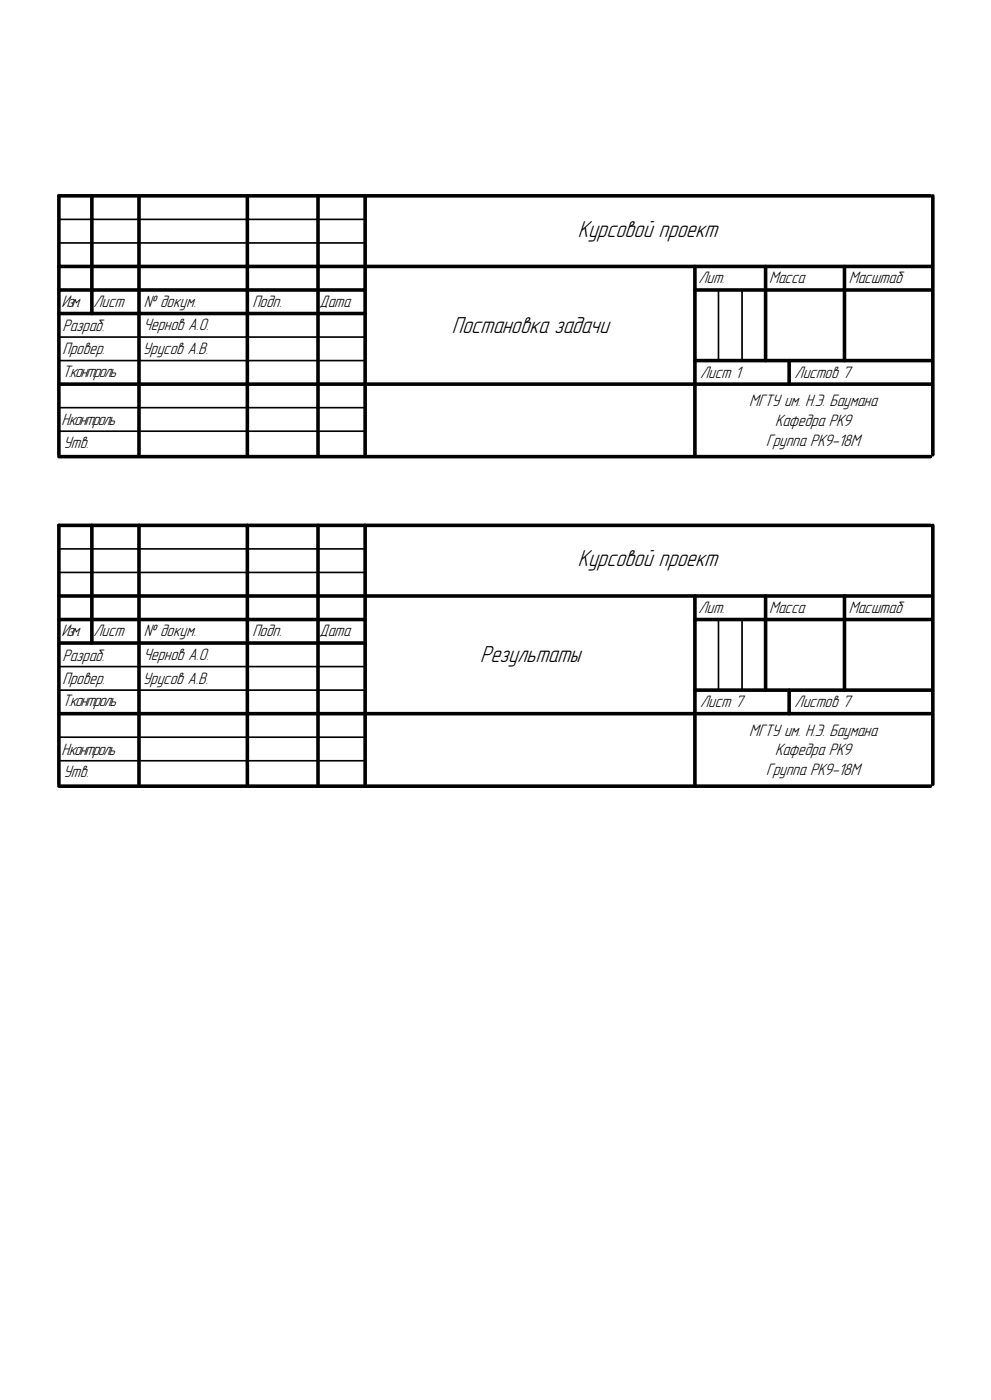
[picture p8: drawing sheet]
<svg xmlns="http://www.w3.org/2000/svg" width="210mm" height="297mm" viewBox="0 0 210 297" stroke-linecap="round" stroke-linejoin="round" font-family="sans-serif">
<defs><g id="words">
<g font-size="5.2">
<text x="122.7" y="50.3">Курсовой проект</text>
<text x="95.9" y="70.6">Постановка задачи</text>
<text x="122.7" y="120.3">Курсовой проект</text>
<text x="101.9" y="140.6">Результаты</text>
</g>
<g font-size="3.7">
<text x="13" y="65.2">Изм.</text>
<text x="19.8" y="65.2">Лист</text>
<text x="30.5" y="65.2">№ докум.</text>
<text x="53.6" y="65.2">Подп.</text>
<text x="67.8" y="65.2">Дата</text>
<text x="148.2" y="60.2">Лит.</text>
<text x="163.2" y="60.2">Масса</text>
<text x="180.2" y="60.2">Масштаб</text>
<text x="13.2" y="70.3">Разраб.</text>
<text x="30.5" y="70.2">Чернов А.О.</text>
<text x="13.2" y="75.3">Провер.</text>
<text x="30.3" y="75.2">Урусов А.В.</text>
<text x="13.2" y="80.1">Т.контроль</text>
<text x="148.6" y="80.2">Лист 1</text>
<text x="168.7" y="80.2">Листов 7</text>
<text x="159" y="86.2">МГТУ им. Н.Э. Баумана</text>
<text x="13" y="90.4">Н.контроль</text>
<text x="13.5" y="95.1">Утв.</text>
<text x="162.6" y="94.7">Группа РК9-18М</text>
<text x="164.5" y="90.5">Кафедра РК9</text>
<text x="148.2" y="130.2">Лит.</text>
<text x="163.2" y="130.2">Масса</text>
<text x="180.2" y="130.2">Масштаб</text>
<text x="13" y="135.2">Изм.</text>
<text x="19.8" y="135.2">Лист</text>
<text x="30.5" y="135.2">№ докум.</text>
<text x="53.6" y="135.2">Подп.</text>
<text x="67.8" y="135.2">Дата</text>
<text x="13.2" y="140.3">Разраб.</text>
<text x="30.5" y="140.2">Чернов А.О.</text>
<text x="13.2" y="145.3">Провер.</text>
<text x="30.3" y="145.2">Урусов А.В.</text>
<text x="13.2" y="150.1">Т.контроль</text>
<text x="148.6" y="150.2">Лист 7</text>
<text x="168.7" y="150.2">Листов 7</text>
<text x="13" y="160.4">Н.контроль</text>
<text x="159" y="156.2">МГТУ им. Н.Э. Баумана</text>
<text x="164.5" y="160.5">Кафедра РК9</text>
<text x="13.5" y="165.1">Утв.</text>
<text x="162.6" y="164.7">Группа РК9-18М</text>
</g>
</g></defs>
<g fill="none" stroke="#000" stroke-width=".76">
<path d="M12.5 56.6h185M19.5 41.6v25M29.5 41.6v55M52.5 41.6v55M67.5 41.6v55M77.5 41.6v55M147.5 56.6v40M162.5 56.6v20M179.2 56.6v20M197.5 41.6h-185v55M198 41.6v55M12.5 66.6h65"/>
<path d="M12.5 61.6h65M147.5 61.6h50M147.5 76.6h50M167.5 76.6v5M12.5 81.6h185M12.5 97h185M19.5 111.6v25M29.5 111.6v55M52.5 111.6v55M67.5 111.6v55M77.5 111.6v55M197.5 111.6h-185v55"/>
<path d="M198 111.6v55M12.5 126.6h185M12.5 136.6h65M12.5 131.6h65M147.5 126.6v40M147.5 131.6h50M162.5 126.6v20M179.2 126.6v20M12.5 151.6h185M147.5 146.6h50M167.5 146.6v5M12.5 167h185"/>
</g>
<g fill="none" stroke="#000" stroke-width=".35">
<path d="M12.5 51.6h65M12.5 46.6h65M12.5 76.6h65M12.5 71.6h65M152.5 61.6v15M157.5 61.6v15M12.5 91.6h65M12.5 86.6h65M12.5 116.6h65M12.5 121.6h65M152.5 131.6v15M157.5 131.6v15"/>
<path d="M12.5 156.6h65M12.5 146.6h65M12.5 141.6h65M12.5 161.6h65"/>
</g>
<use href="#words"/>
</svg>
